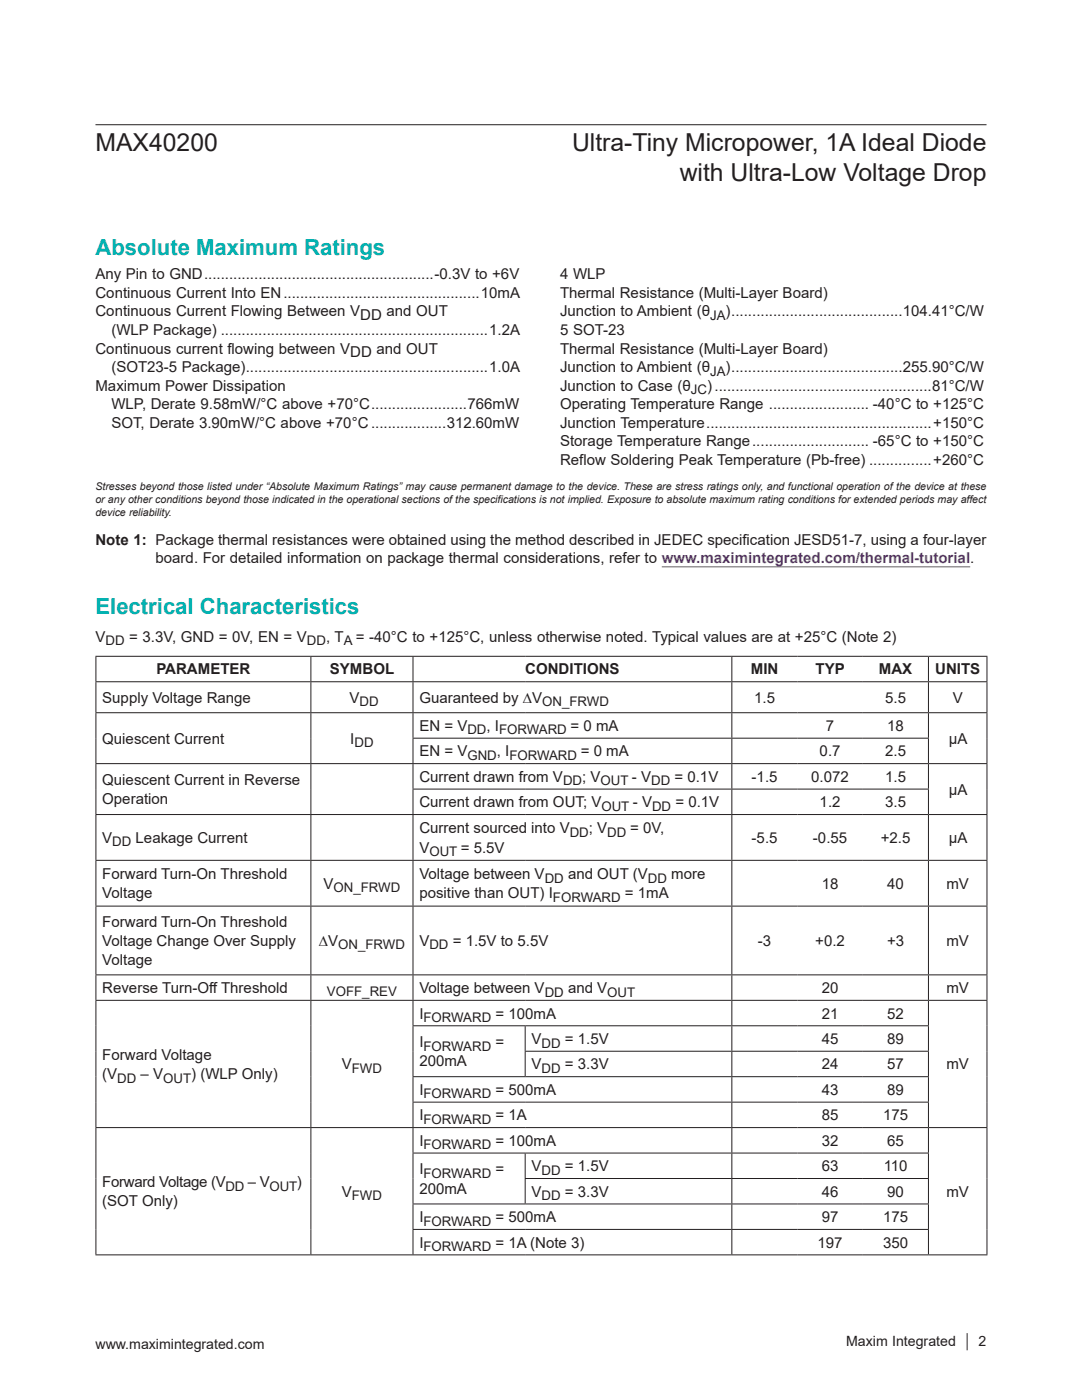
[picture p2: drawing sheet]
<svg xmlns="http://www.w3.org/2000/svg" width="216mm" height="279mm" viewBox="0 0 216 279" stroke-linecap="round" stroke-linejoin="round" font-family="sans-serif">
<defs><g id="words">
<g font-size="4.9" fill="#231f20">
<text x="19" y="30.2">MAX40200</text>
<text x="114.1" y="30.2">Ultra-Tiny Micropower, 1A Ideal Diode</text>
<text x="135.6" y="36.1">with Ultra-Low Voltage Drop</text>
</g>
<g font-size="4.4" fill="#00b1b0">
<text x="19" y="50.8">Absolute Maximum Ratings</text>
<text x="19" y="122.6">Electrical Characteristics</text>
</g>
<g font-size="3" fill="#231f20">
<text x="19" y="55.7">Any Pin to GND.......................................................-0.3V to +6V</text>
<text x="19" y="59.4">Continuous Current Into EN...............................................10mA</text>
<text x="111.8" y="55.7">4 WLP</text>
<text x="111.8" y="59.4">Thermal Resistance (Multi-Layer Board)</text>
<text x="19" y="63.1">Continuous Current Flowing Between VDD and OUT</text>
<text x="111.8" y="63.1">Junction to Ambient (θ</text>
<text x="19" y="70.6">Continuous current flowing between VDD and OUT</text>
<text x="22.2" y="66.8">(WLP Package) ................................................................1.2A</text>
<text x="111.8" y="66.8">5 SOT-23</text>
<text x="111.8" y="70.6">Thermal Resistance (Multi-Layer Board)</text>
<text x="19" y="78">Maximum Power Dissipation</text>
<text x="22.2" y="74.3">(SOT23-5 Package)..........................................................1.0A</text>
<text x="111.8" y="74.3">Junction to Ambient (θ</text>
<text x="111.8" y="78">Junction to Case (θ</text>
<text x="22.2" y="81.7">WLP, Derate 9.58mW/°C above +70°C.......................766mW</text>
<text x="111.8" y="81.7">Operating Temperature Range ........................ -40°C to +125°C</text>
<text x="22.2" y="85.4">SOT, Derate 3.90mW/°C above +70°C..................312.60mW</text>
<text x="111.8" y="85.4">Junction Temperature......................................................+150°C</text>
<text x="111.8" y="89.1">Storage Temperature Range............................ -65°C to +150°C</text>
<text x="111.8" y="92.8">Reflow Soldering Peak Temperature (Pb-free) ...............+260°C</text>
<text x="19" y="108.7">Note 1: Package thermal resistances were obtained using the method described in JEDEC specification JESD51-7, using a four-layer</text>
<text x="31" y="112.4">board. For detailed information on package thermal considerations, refer to www.maximintegrated.com/thermal-tutorial.</text>
<text x="19" y="128.1">V</text>
<text x="31.2" y="134.6">PARAMETER</text>
<text x="65.8" y="134.6">SYMBOL</text>
<text x="104.8" y="134.6">CONDITIONS</text>
<text x="149.8" y="134.6">MIN</text>
<text x="162.7" y="134.6">TYP</text>
<text x="175.4" y="134.6">MAX</text>
<text x="186.6" y="134.6">UNITS</text>
<text x="20.4" y="140.2">Supply Voltage Range</text>
<text x="69.7" y="140.2">V</text>
<text x="83.7" y="140.2">Guaranteed by DV</text>
<text x="150.5" y="140.2">1.5</text>
<text x="176.6" y="140.2">5.5</text>
<text x="190.1" y="140.2">V</text>
<text x="20.4" y="148.4">Quiescent Current</text>
<text x="69.9" y="148.4">I</text>
<text x="83.7" y="145.9">EN = V</text>
<text x="164.8" y="145.9">7</text>
<text x="177" y="145.9">18</text>
<text x="189.3" y="148.4">µA</text>
<text x="83.7" y="151">EN = V</text>
<text x="163.6" y="151">0.7</text>
<text x="176.6" y="151">2.5</text>
<text x="20.4" y="156.6">Quiescent Current in Reverse</text>
<text x="20.4" y="160.5">Operation</text>
<text x="83.7" y="156">Current drawn from V</text>
<text x="83.7" y="161.1">Current drawn from OUT; V</text>
<text x="150" y="156">-1.5</text>
<text x="161.9" y="156">0.072</text>
<text x="163.6" y="161.1">1.2</text>
<text x="176.6" y="156">1.5</text>
<text x="176.6" y="161.1">3.5</text>
<text x="189.3" y="158.6">µA</text>
<text x="83.7" y="166.3">Current sourced into V</text>
<text x="20.4" y="168.2">V</text>
<text x="83.7" y="170.2">V</text>
<text x="150" y="168.2">-5.5</text>
<text x="162.2" y="168.2">-0.55</text>
<text x="175.8" y="168.2">+2.5</text>
<text x="189.3" y="168.2">µA</text>
<text x="20.4" y="175.4">Forward Turn-On Threshold</text>
<text x="20.4" y="179.3">Voltage</text>
<text x="64.6" y="177.4">V</text>
<text x="83.7" y="175.4">Voltage between V</text>
<text x="83.7" y="179.3">positive than OUT) I</text>
<text x="164" y="177.4">18</text>
<text x="177" y="177.4">40</text>
<text x="188.9" y="177.4">mV</text>
<text x="20.4" y="184.9">Forward Turn-On Threshold</text>
<text x="20.4" y="188.8">Voltage Change Over Supply</text>
<text x="63.6" y="188.8">DV</text>
<text x="83.7" y="188.8">V</text>
<text x="151.2" y="188.8">-3</text>
<text x="162.7" y="188.8">+0.2</text>
<text x="177" y="188.8">+3</text>
<text x="188.9" y="188.8">mV</text>
<text x="20.4" y="192.7">Voltage</text>
<text x="20.4" y="198.2">Reverse Turn-Of</text>
<text x="41.7" y="198.2">f Threshold</text>
<text x="83.7" y="198.2">Voltage between V</text>
<text x="83.7" y="203.3">I</text>
<text x="164" y="198.2">20</text>
<text x="164" y="203.3">21</text>
<text x="177" y="203.3">52</text>
<text x="188.9" y="198.2">mV</text>
<text x="83.7" y="208.9">I</text>
<text x="106.1" y="208.3">V</text>
<text x="164" y="208.3">45</text>
<text x="177" y="208.3">89</text>
<text x="20.4" y="211.5">Forward Voltage</text>
<text x="20.4" y="215.4">(V</text>
<text x="68.2" y="213.4">V</text>
<text x="83.7" y="212.8">200mA</text>
<text x="106.1" y="213.4">V</text>
<text x="164" y="213.4">24</text>
<text x="177" y="213.4">57</text>
<text x="188.9" y="213.4">mV</text>
<text x="83.7" y="218.5">I</text>
<text x="164" y="218.5">43</text>
<text x="177" y="218.5">89</text>
<text x="83.7" y="223.6">I</text>
<text x="164" y="223.6">85</text>
<text x="176.2" y="223.6">175</text>
<text x="83.7" y="228.7">I</text>
<text x="106.1" y="233.7">V</text>
<text x="164" y="228.7">32</text>
<text x="164" y="233.7">63</text>
<text x="176.3" y="233.7">110</text>
<text x="177" y="228.7">65</text>
<text x="20.4" y="236.9">Forward Voltage (V</text>
<text x="68.2" y="238.8">V</text>
<text x="83.7" y="234.3">I</text>
<text x="83.7" y="238.2">200mA</text>
<text x="106.1" y="238.8">V</text>
<text x="164" y="238.8">46</text>
<text x="177" y="238.8">90</text>
<text x="188.9" y="238.8">mV</text>
<text x="20.4" y="240.8">(SOT Only)</text>
<text x="83.7" y="243.9">I</text>
<text x="164" y="243.9">97</text>
<text x="176.2" y="243.9">175</text>
<text x="83.7" y="249">I</text>
<text x="163.1" y="249">197</text>
<text x="176.2" y="249">350</text>
</g>
<g font-size="2.8" fill="#231f20">
<text x="19" y="269.3">www.maximintegrated.com</text>
<text x="168.9" y="268.5">Maxim Integrated │ 2</text>
</g>
<g font-size="2.6" fill="#231f20">
<text x="141.7" y="63.8">JA).........................................104.41°C/W</text>
<text x="141.7" y="75">JA).........................................255.90°C/W</text>
<text x="137.8" y="78.7">JC)....................................................81°C/W</text>
<text x="21.1" y="128.8">DD = 3.3V, GND = 0V, EN = VDD, TA = -40°C to +125°C, unless otherwise noted. Typical values are at +25°C (Note 2)</text>
<text x="71.7" y="140.9">DD</text>
<text x="108.2" y="140.9">ON_FRWD</text>
<text x="70.7" y="149.1">DD</text>
<text x="93.3" y="146.6">DD, IFORWARD = 0 mA</text>
<text x="93.3" y="151.7">GND, IFORWARD = 0 mA</text>
<text x="112.3" y="156.7">DD; VOUT - VDD = 0.1V</text>
<text x="120" y="161.8">OUT - VDD = 0.1V</text>
<text x="113.7" y="167">DD; VDD = 0V,</text>
<text x="22.4" y="168.9">DD Leakage Current</text>
<text x="85.7" y="170.9">OUT = 5.5V</text>
<text x="66.6" y="178.1">ON_FRWD</text>
<text x="108.7" y="176.1">DD and OUT (VDD more</text>
<text x="110.3" y="180">FORWARD = 1mA</text>
<text x="67.5" y="189.5">ON_FRWD</text>
<text x="85.7" y="189.5">DD = 1.5V to 5.5V</text>
<text x="65.2" y="198.8">VOFF_REV</text>
<text x="84.5" y="204">FORWARD = 100mA</text>
<text x="108.7" y="198.9">DD and VOUT</text>
<text x="84.5" y="209.7">FORWARD =</text>
<text x="108.1" y="209.1">DD = 1.5V</text>
<text x="70.2" y="214.1">FWD</text>
<text x="108.1" y="214.1">DD = 3.3V</text>
<text x="23.4" y="216.1">DD – VOUT) (WLP Only)</text>
<text x="84.5" y="219.2">FORWARD = 500mA</text>
<text x="84.5" y="224.3">FORWARD = 1A</text>
<text x="84.5" y="229.4">FORWARD = 100mA</text>
<text x="45" y="237.6">DD – VOUT)</text>
<text x="70.2" y="239.5">FWD</text>
<text x="84.5" y="235.1">FORWARD =</text>
<text x="108.1" y="234.5">DD = 1.5V</text>
<text x="108.1" y="239.5">DD = 3.3V</text>
<text x="84.5" y="244.6">FORWARD = 500mA</text>
<text x="84.5" y="249.7">FORWARD = 1A (Note 3)</text>
</g>
<g font-size="2.1" fill="#231f20">
<text x="19" y="97.8">Stresses beyond those listed under “Absolute Maximum Ratings” may cause permanent damage to the device. These are stress ratings only, and functional operation of the device at these</text>
<text x="19" y="100.4">or any other conditions beyond those indicated in the operational sections of the specifications is not implied. Exposure to absolute maximum rating conditions for extended periods may affect</text>
<text x="19" y="102.9">device reliability.</text>
</g>
</g></defs>
<g fill="none" stroke="#231f20" stroke-width=".2">
<path d="M19.1 24.9h177.7M19 131h178M19 136.1h178M19.1 131.1v4.9M19.1 136.1v6.1M62 131.1v4.9M62 136.1v6.1M82.4 131.1v4.9M82.4 136.1v6.1M146 131.1v4.9M146 136.1v6.1M185.3 131.1v4.9"/>
<path d="M185.3 136.1v6.1M196.9 131.1v4.9M196.9 136.1v6.1M19 142.2h178M19 152.4h178M19.1 142.3v10M19.1 152.5v10M62 142.3v10M62 152.5v10M82.3 147.3h103M82.3 157.5h103M82.4 142.3v4.9"/>
<path d="M82.4 147.4v4.9M82.4 152.5v4.9M82.4 157.6v4.9M146 142.3v4.9M146 147.4v4.9M146 152.5v4.9M146 157.6v4.9M185.3 142.3v4.9M185.3 147.4v4.9M185.3 152.5v4.9M185.3 157.6v4.9M196.9 142.3v10"/>
<path d="M196.9 152.5v10M19 162.6h178M19 171.7h178M19.1 162.6v9M19.1 171.8v8.9M62 162.6v9M62 171.8v8.9M82.4 162.6v9M82.4 171.8v8.9M146 162.6v9M146 171.8v8.9M185.3 162.6v9"/>
<path d="M185.3 171.8v8.9M196.9 162.6v9M196.9 171.8v8.9M19 180.8h178M19 194.6h178M19 199.6h178M19.1 180.9v13.6M19.1 194.6v4.9M19.1 199.7v25.2M62 180.9v13.6M62 194.6v4.9M62 199.7v25.2"/>
<path d="M82.4 180.9v13.6M82.4 194.6v4.9M82.4 199.7v4.9M146 180.9v13.6M146 194.6v4.9M146 199.7v4.9M185.3 180.9v13.6M185.3 194.6v4.9M185.3 199.7v4.9M196.9 180.9v13.6M196.9 194.6v4.9M196.9 199.7v25.2"/>
<path d="M82.3 204.7h103M82.3 214.9h103M82.3 220h103M82.4 204.8v10M82.4 215v4.9M104.7 209.8h80.6M104.8 204.8v4.9M104.8 209.9v4.9M146 204.8v4.9M146 209.9v4.9M146 215v4.9M185.3 204.8v4.9"/>
<path d="M185.3 209.9v4.9M185.3 215v4.9M19 225h178M19.1 225.1v25.2M62 225.1v25.2M82.3 230.1h103M82.4 220v4.9M82.4 225.1v4.9M82.4 230.2v10M104.7 235.2h80.6M104.8 230.2v4.9M104.8 235.3v4.9"/>
<path d="M146 220v4.9M146 225.1v4.9M146 230.2v4.9M146 235.3v4.9M185.3 220v4.9M185.3 225.1v4.9M185.3 230.2v4.9M185.3 235.3v4.9M196.9 225.1v25.2M19 250.4h178M82.3 240.3h103M82.3 245.4h103"/>
<path d="M82.4 240.4v4.9M82.4 245.4v4.9M146 240.4v4.9M146 245.4v4.9M185.3 240.4v4.9M185.3 245.4v4.9"/>
</g>
<path d="M132.1 113.1h61.5" fill="none" stroke="#6e298d" stroke-width=".2"/>
<use href="#words"/>
</svg>
